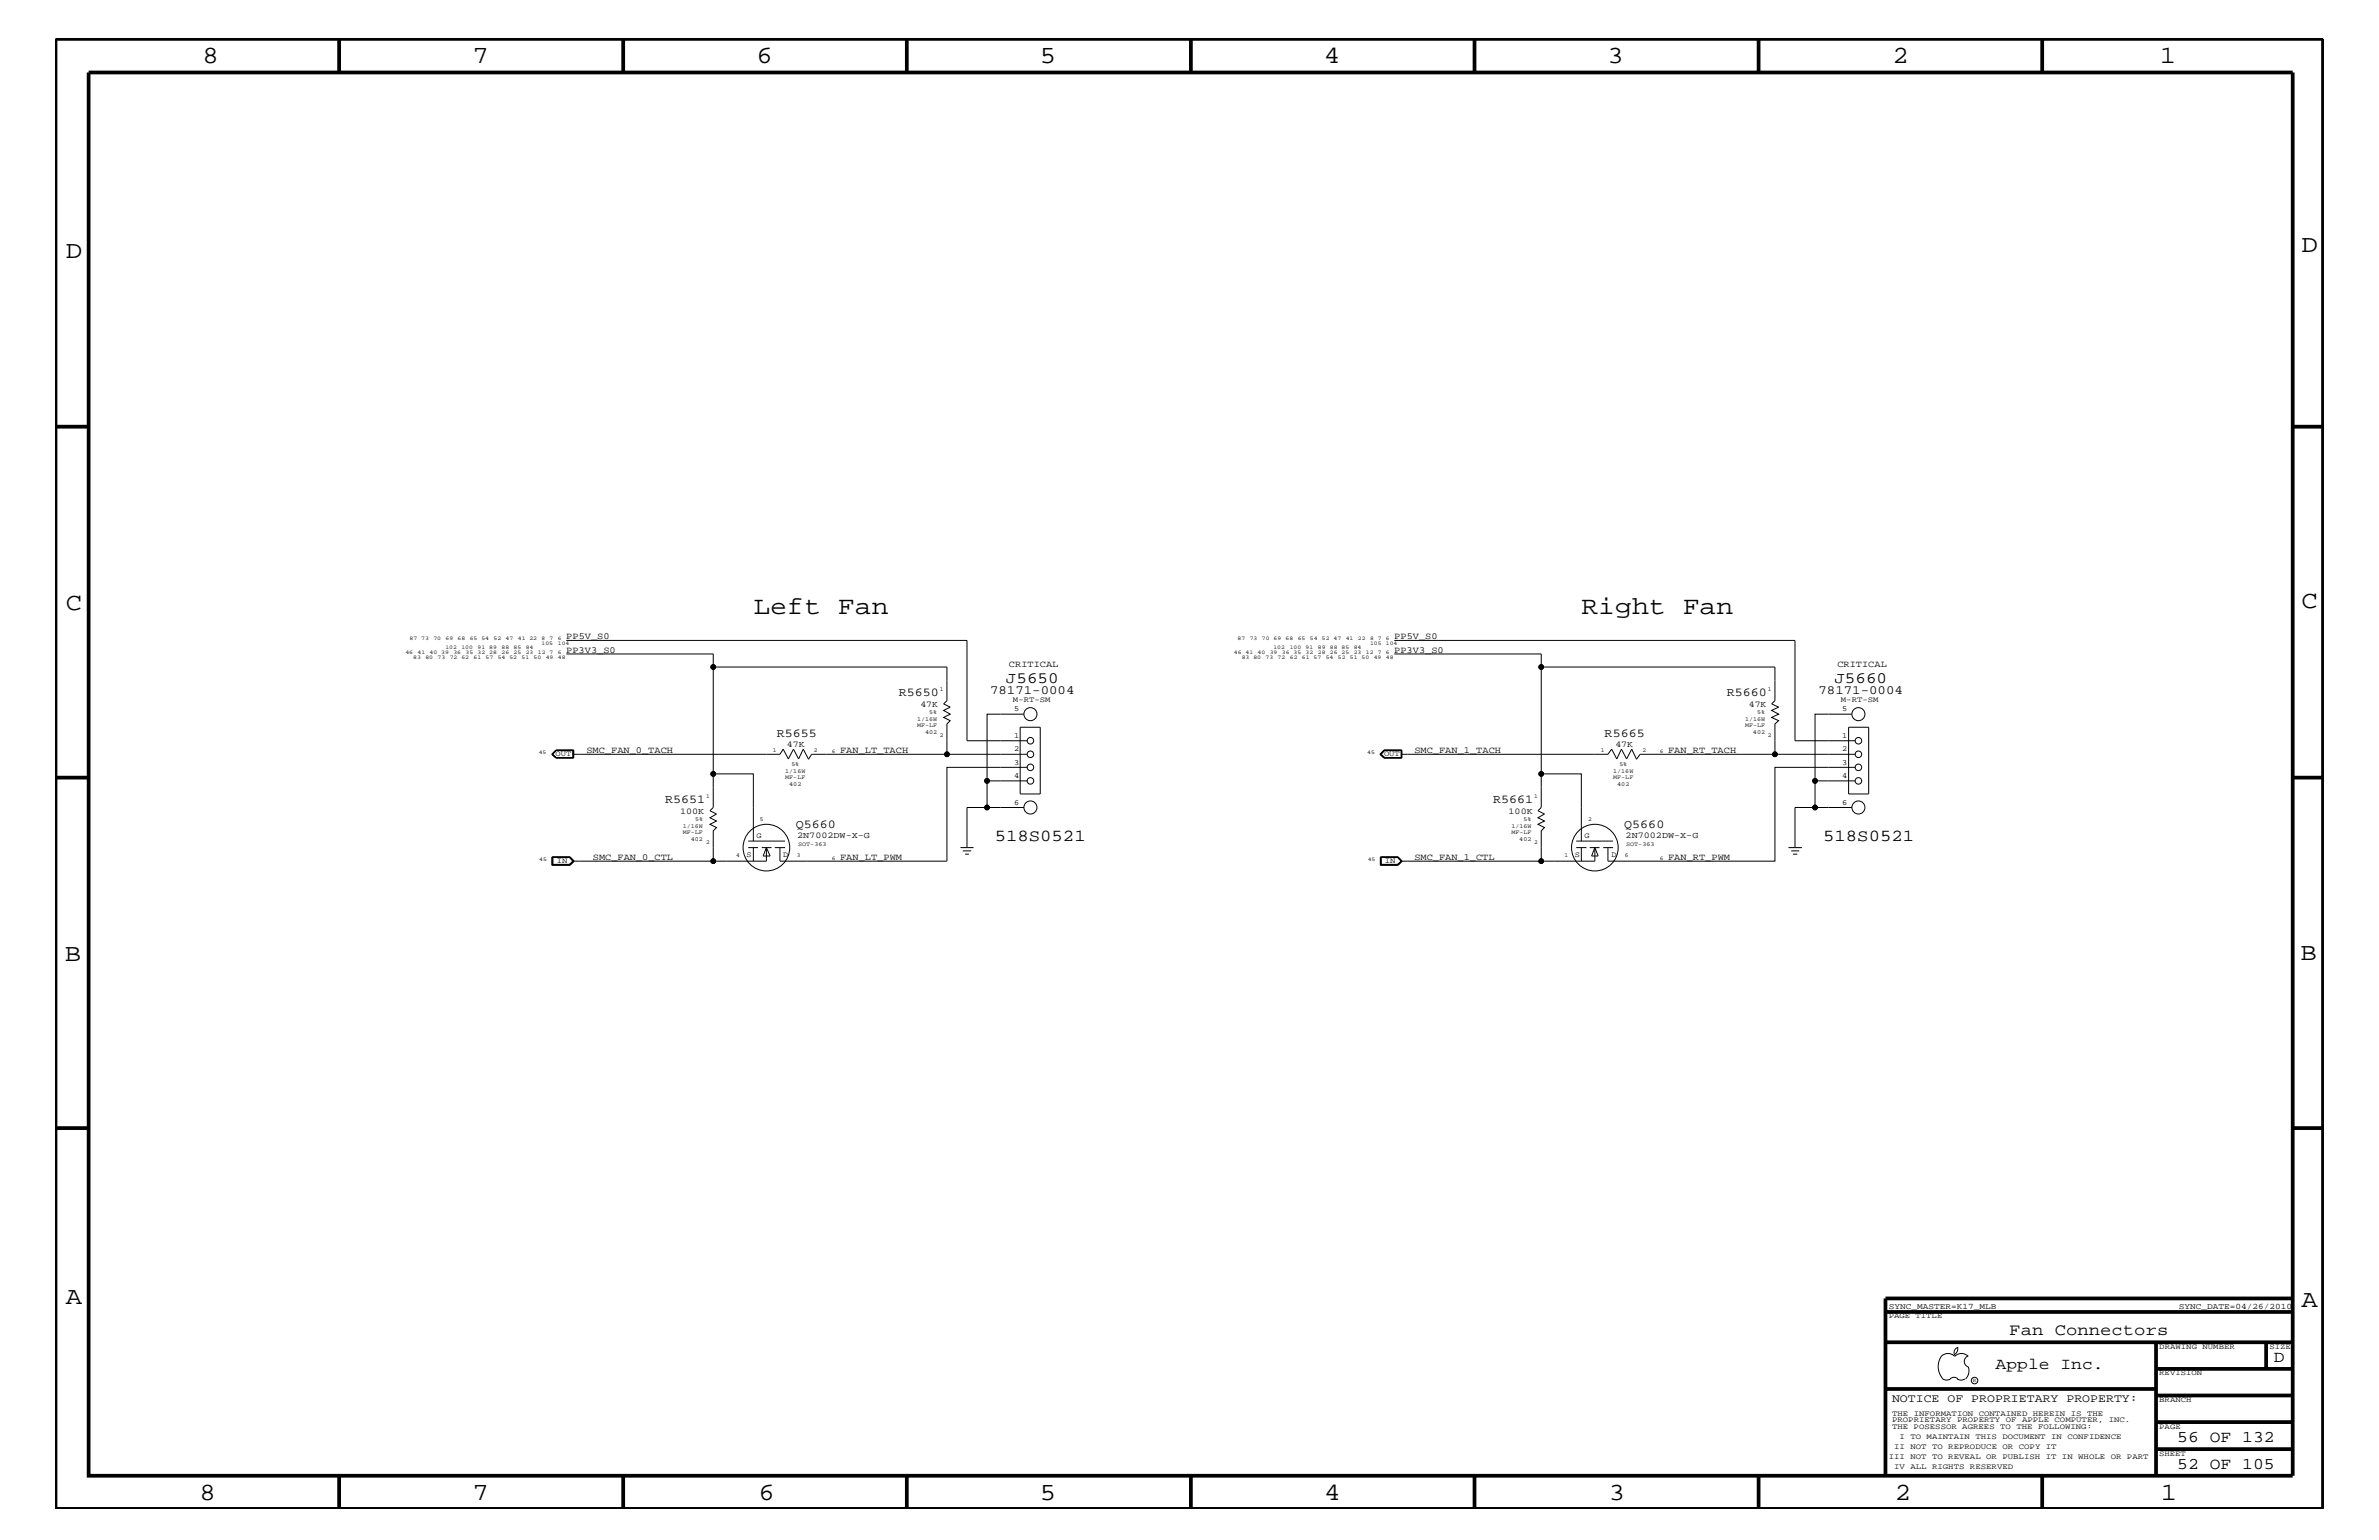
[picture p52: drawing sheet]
<svg xmlns="http://www.w3.org/2000/svg" width="432mm" height="279mm" viewBox="0 0 432 279" stroke-linecap="round" stroke-linejoin="round" font-family="sans-serif">
<defs><g id="words">
<g font-size="4.6">
<text x="136.7" y="111.4">Left Fan</text>
<text x="287" y="111.4">Right Fan</text>
</g>
<g font-size="4.5">
<text x="36.7" y="11.5">8</text>
<text x="85.8" y="11.5">7</text>
<text x="137.3" y="11.5">6</text>
<text x="188.7" y="11.5">5</text>
<text x="240.3" y="11.5">4</text>
<text x="291.8" y="11.5">3</text>
<text x="343.5" y="11.5">2</text>
<text x="392" y="11.5">1</text>
<text x="11.9" y="46.8">D</text>
<text x="417.7" y="45.7">D</text>
<text x="11.9" y="110.6">C</text>
<text x="417.7" y="110.3">C</text>
<text x="11.8" y="174.3">B</text>
<text x="417.6" y="174.2">B</text>
<text x="11.9" y="236.7">A</text>
<text x="417.7" y="237.1">A</text>
<text x="36.2" y="272.1">8</text>
<text x="85.8" y="272.1">7</text>
<text x="137.7" y="272.1">6</text>
<text x="188.7" y="272.1">5</text>
<text x="240.4" y="272.1">4</text>
<text x="292" y="272.1">3</text>
<text x="343.9" y="272.1">2</text>
<text x="392.2" y="272.1">1</text>
</g>
<g font-size="3">
<text x="180.6" y="152.6">518S0521</text>
<text x="330.9" y="152.6">518S0521</text>
<text x="364.7" y="242.3">Fan Connectors</text>
<text x="362.2" y="248.4">Apple Inc.</text>
<text x="412.7" y="247.1">D</text>
<text x="395.2" y="261.6">56 OF 132</text>
<text x="395.2" y="266.6">52 OF 105</text>
</g>
<g font-size="2.9">
<text x="182.6" y="124">J5650</text>
<text x="333" y="124">J5660</text>
</g>
<g font-size="2.3">
<text x="179.7" y="125.9">78171-0004</text>
<text x="330.1" y="125.9">78171-0004</text>
</g>
<g font-size="2.2">
<text x="163.2" y="126.4">R5650</text>
<text x="313.4" y="126.4">R5660</text>
<text x="141" y="133.8">R5655</text>
<text x="291.3" y="133.8">R5665</text>
<text x="120.7" y="145.7">R5651</text>
<text x="271" y="145.7">R5661</text>
<text x="144.4" y="150.1">Q5660</text>
<text x="294.8" y="150.1">Q5660</text>
</g>
<text font-size="2.1" x="343.4" y="254.4">NOTICE OF PROPRIETARY PROPERTY:</text>
<g font-size="1.7">
<text x="102.8" y="115.9">PP5V_S0</text>
<text x="102.8" y="118.4">PP3V3_S0</text>
<text x="253.1" y="115.9">PP5V_S0</text>
<text x="253.1" y="118.4">PP3V3_S0</text>
<text x="183.1" y="121">CRITICAL</text>
<text x="333.5" y="121">CRITICAL</text>
<text x="106.4" y="136.6">SMC_FAN_0_TACH</text>
<text x="152.5" y="136.6">FAN_LT_TACH</text>
<text x="256.7" y="136.6">SMC_FAN_1_TACH</text>
<text x="302.8" y="136.6">FAN_RT_TACH</text>
<text x="107.6" y="156">SMC_FAN_0_CTL</text>
<text x="152.5" y="156">FAN_LT_PWM</text>
<text x="256.7" y="156">SMC_FAN_1_CTL</text>
<text x="302.8" y="156">FAN_RT_PWM</text>
</g>
<g font-size="1.6">
<text x="167" y="128.2">47K</text>
<text x="317.4" y="128.2">47K</text>
<text x="142.8" y="135.5">47K</text>
<text x="293.2" y="135.5">47K</text>
<text x="123.4" y="147.6">100K</text>
<text x="273.8" y="147.6">100K</text>
<text x="144.7" y="152">2N7002DW-X-G</text>
<text x="295.1" y="152">2N7002DW-X-G</text>
</g>
<g font-size="1.5">
<text x="342.8" y="237.4">SYNC_MASTER=K17_MLB</text>
<text x="395.5" y="237.4">SYNC_DATE=04/26/2010</text>
</g>
<g font-size="1.4">
<text x="183.9" y="127.4">M-RT-SM</text>
<text x="184.1" y="129.1">5</text>
<text x="334.1" y="127.4">M-RT-SM</text>
<text x="334.3" y="129.1">5</text>
<text x="100.8" y="137.2">OUT</text>
<text x="184.1" y="133.9">1</text>
<text x="184.1" y="136.3">2</text>
<text x="251.2" y="137.2">OUT</text>
<text x="334.3" y="133.9">1</text>
<text x="334.3" y="136.3">2</text>
<text x="184.1" y="138.7">3</text>
<text x="184.1" y="141.2">4</text>
<text x="334.3" y="138.7">3</text>
<text x="334.3" y="141.2">4</text>
<text x="184.1" y="146">6</text>
<text x="334.3" y="146">6</text>
<text x="135.5" y="155.6">S</text>
<text x="137.3" y="152">G</text>
<text x="142.2" y="155.6">D</text>
<text x="285.8" y="155.6">S</text>
<text x="287.6" y="152">G</text>
<text x="292.5" y="155.6">D</text>
<text x="101.1" y="156.6">IN</text>
<text x="251.4" y="156.6">IN</text>
<text x="342.8" y="239.2">PAGE TITLE</text>
<text x="391.9" y="244.7">DRAWING NUMBER</text>
<text x="411.9" y="244.7">SIZE</text>
<text x="391.9" y="249.5">REVISION</text>
<text x="343.4" y="256.8">THE INFORMATION CONTAINED HEREIN IS THE</text>
<text x="391.9" y="254.4">BRANCH</text>
<text x="343.4" y="259.3">THE POSESSOR AGREES TO THE FOLLOWING:</text>
<text x="343.4" y="258">PROPRIETARY PROPERTY OF APPLE COMPUTER, INC.</text>
<text x="343.8" y="262.9">II NOT TO REPRODUCE OR COPY IT</text>
<text x="344.8" y="261.1">I TO MAINTAIN THIS DOCUMENT IN CONFIDENCE</text>
<text x="391.9" y="259.3">PAGE</text>
<text x="342.8" y="264.7">III NOT TO REVEAL OR PUBLISH IT IN WHOLE OR PART</text>
<text x="343.8" y="266.6">IV ALL RIGHTS RESERVED</text>
<text x="391.9" y="264.1">SHEET</text>
</g>
<g font-size="1.1">
<text x="170.6" y="125.3">1</text>
<text x="320.9" y="125.3">1</text>
<text x="166.5" y="131.9">MF-LF</text>
<text x="166.5" y="130.8">1/16W</text>
<text x="168.7" y="129.6">5%</text>
<text x="316.7" y="130.8">1/16W</text>
<text x="316.7" y="131.9">MF-LF</text>
<text x="318.9" y="129.6">5%</text>
<text x="140.3" y="136.4">1</text>
<text x="147.7" y="136.4">2</text>
<text x="167.9" y="133.2">402</text>
<text x="170.6" y="133.8">2</text>
<text x="290.6" y="136.4">1</text>
<text x="298.1" y="136.4">2</text>
<text x="318.2" y="133.2">402</text>
<text x="320.9" y="133.8">2</text>
<text x="142.5" y="141.4">MF-LF</text>
<text x="142.5" y="140.2">1/16W</text>
<text x="143.3" y="142.6">402</text>
<text x="143.6" y="139">5%</text>
<text x="292.8" y="140.2">1/16W</text>
<text x="292.8" y="141.4">MF-LF</text>
<text x="293.5" y="142.6">402</text>
<text x="293.9" y="139">5%</text>
<text x="126.2" y="149">5%</text>
<text x="128.2" y="144.7">1</text>
<text x="137.9" y="149">5</text>
<text x="276.5" y="149">5%</text>
<text x="278.5" y="144.7">1</text>
<text x="288.3" y="149">2</text>
<text x="124" y="150.1">1/16W</text>
<text x="124" y="151.3">MF-LF</text>
<text x="125.4" y="152.6">402</text>
<text x="128.2" y="153.2">2</text>
<text x="133.6" y="155.6">4</text>
<text x="144.6" y="155.6">3</text>
<text x="144.9" y="153.4">SOT-363</text>
<text x="274.3" y="150.1">1/16W</text>
<text x="274.3" y="151.3">MF-LF</text>
<text x="275.8" y="152.6">402</text>
<text x="278.5" y="153.2">2</text>
<text x="284" y="155.6">1</text>
<text x="294.9" y="155.6">6</text>
<text x="295.1" y="153.4">SOT-363</text>
</g>
<g font-size="1">
<text x="73.6" y="118.6">46</text>
<text x="74.3" y="116.2">87 73</text>
<text x="75" y="119.5">83</text>
<text x="75.8" y="118.6">41</text>
<text x="77.2" y="119.5">80</text>
<text x="78" y="118.6">40 39</text>
<text x="78.7" y="116.2">70</text>
<text x="79.4" y="119.5">73</text>
<text x="80.9" y="117.7">102</text>
<text x="80.9" y="116.2">69</text>
<text x="81.6" y="119.5">72 62</text>
<text x="82.3" y="118.6">36</text>
<text x="83.1" y="116.2">68</text>
<text x="83.7" y="117.7">100</text>
<text x="84.5" y="118.6">35</text>
<text x="85.3" y="116.2">65 54</text>
<text x="85.9" y="119.5">61</text>
<text x="86.7" y="118.6">32 28</text>
<text x="86.7" y="117.7">91 89</text>
<text x="88.1" y="119.5">57</text>
<text x="89.6" y="116.2">52</text>
<text x="90.3" y="119.5">54 52</text>
<text x="91" y="118.6">26</text>
<text x="91" y="117.7">88</text>
<text x="91.8" y="116.2">47</text>
<text x="93.2" y="118.6">25</text>
<text x="93.2" y="117.7">85</text>
<text x="94" y="116.2">41 22</text>
<text x="94.7" y="119.5">51</text>
<text x="95.4" y="118.6">23</text>
<text x="95.4" y="117.7">84</text>
<text x="96.9" y="119.5">50</text>
<text x="97.6" y="118.6">12 7</text>
<text x="98.3" y="116.2">8</text>
<text x="98.3" y="117">105</text>
<text x="99.1" y="119.5">49</text>
<text x="99.7" y="116.2">7</text>
<text x="101.3" y="116.2">6</text>
<text x="101.3" y="119.5">48</text>
<text x="101.3" y="117">104</text>
<text x="101.3" y="118.6">6</text>
<text x="223.9" y="118.6">46 41</text>
<text x="224.6" y="116.2">87</text>
<text x="225.4" y="119.5">83 80</text>
<text x="226.8" y="116.2">73</text>
<text x="228.3" y="118.6">40</text>
<text x="229" y="116.2">70 69</text>
<text x="229.7" y="119.5">73</text>
<text x="230.5" y="118.6">39</text>
<text x="231.1" y="117.7">102</text>
<text x="231.9" y="119.5">72</text>
<text x="232.7" y="118.6">36 35</text>
<text x="233.3" y="116.2">68</text>
<text x="234.1" y="117.7">100</text>
<text x="234.1" y="119.5">62</text>
<text x="235.5" y="116.2">65</text>
<text x="236.3" y="119.5">61 57</text>
<text x="237" y="118.6">32</text>
<text x="237" y="117.7">91</text>
<text x="237.7" y="116.2">54</text>
<text x="239.2" y="118.6">28</text>
<text x="239.2" y="117.7">89</text>
<text x="239.9" y="116.2">52 47</text>
<text x="240.6" y="119.5">54</text>
<text x="241.4" y="118.6">26 25</text>
<text x="241.4" y="117.7">88 85</text>
<text x="242.8" y="119.5">52</text>
<text x="244.3" y="116.2">41</text>
<text x="245" y="119.5">51 50</text>
<text x="245.7" y="118.6">23</text>
<text x="245.7" y="117.7">84</text>
<text x="246.5" y="116.2">22</text>
<text x="247.9" y="118.6">12</text>
<text x="248.7" y="117">105</text>
<text x="248.7" y="116.2">8</text>
<text x="249.3" y="119.5">49</text>
<text x="250.1" y="118.6">7</text>
<text x="250.1" y="116.2">7</text>
<text x="251.5" y="118.6">6</text>
<text x="251.5" y="119.5">48</text>
<text x="251.5" y="117">104</text>
<text x="251.5" y="116.2">6</text>
<text x="97.8" y="136.8">45</text>
<text x="151" y="136.6">6</text>
<text x="248.2" y="136.8">45</text>
<text x="301.2" y="136.6">6</text>
<text x="151" y="156">6</text>
<text x="301.2" y="156">6</text>
<text x="97.9" y="156.2">45</text>
<text x="248.2" y="156.2">45</text>
<text x="358.1" y="250.7">R</text>
</g>
</g></defs>
<g fill="none" stroke="#000" stroke-width=".18">
<path d="M102.8 116.2h72.7v18.2h10.9M102.8 118.6h26.7v21.8M253.1 118.6h26.6v2.4h42.5v6.1l-.6 .6 1.2 .6-1.2 .6 1.2 .7-1.2 .6 1.2 .6-.6 .5v5.5h14.5M253.1 116.2h72.7v18.2h10.9M100.2 136.8l.7-.7h3.2v1.4h-3.2zM100.9 137.4h3.2M100.9 136.2l-.7 .6 .7 .6M100.9 136.2h3.2M100.9 136.2l-.6 .6 .6 .6M104 136.8h37.6l.6-.9 .9 1.8 .9-1.8 .9 1.8 .9-1.8 .9 1.8M104 136.2v1.2M104.1 136.1v1.4"/>
<path d="M129.5 121h42.4v6.1l-.6 .6 1.2 .6-1.2 .6 1.2 .7-1.2 .6 1.2 .6-.6 .5v5.5h14.5M171.9 136.8h-24.6l-.6 1M185.2 131.9h3.6v12.1h-3.6zM185.8 129.6h-6.6v12.1M186.4 139.2h-14.5v17h-30.3v-2.4M251.2 136.1h3.2v1.4h-3.2M251.2 136.1l-.8 .7 .8 .7M251.2 136.1l-.7 .7 .7 .7M251.3 136.2h3v1.2h-3M251.3 136.2l-.7 .6 .7 .6M251.3 136.2l-.6 .6 .6 .6M254.3 136.8h37.5l.7-.9 1 1.8 .8-1.8 .9 1.8 1-1.8 .8 1.8"/>
<path d="M279.7 121v19.4h7.3v12.2M322.2 136.8h-24.5l-.7 1M335.5 131.9h3.7v12.1h-3.7zM336.1 129.6h-6.7v12.1M336.7 139.2h-14.5v17h-30.4v-2.4M100.2 155.5h3.3l.7 .7-.7 .8h-3.3zM100.2 155.5v1.4h3.3l.6-.7-.6-.7M103.4 155.6h-3.1v1.2h3.1M103.4 155.6l.7 .6-.7 .6M103.4 155.6l.6 .6M104 156.2l-.6 .6M135.8 153.8h1.8"/>
<path d="M135.8 152.6h6.7M136.7 152.6v-12.2h-7.2v6.1l-.6 .6 1.1 .6-1.1 .7 1.1 .6-1.1 .5 1.1 .6-.5 .6v5.5h-25.5M136.7 153.8v2.4M138.3 153.8h1.7M139.1 153.8v2.4h-9.6M139.1 153.8l.7 1.5h-1.3zM140.6 153.8h1.9M174.3 153.8h2.4M174.8 154.4h1.5M175.2 155h.7M179.2 146.5h-3.7v7.3M186.4 141.7h-7.2v4.8h6.6"/>
<path d="M250.5 155.5h3.2l.8 .7-.8 .8h-3.2zM250.6 155.5v1.4h3.1l.7-.7-.7-.7M250.6 155.6h3.1l.6 .6M250.7 155.6v1.2M253.7 155.6l.6 .6M254.3 156.2l-.6 .6h-3.1M254.3 156.2l-.6 .6M279.7 140.4v6.1l-.6 .6 1.2 .6-1.2 .7 1.2 .6-1.2 .5 1.2 .6-.6 .6v5.5h-25.4M286.1 153.8h1.9M286.1 152.6h6.7M287 153.8v2.4M288.5 153.8h1.8"/>
<path d="M289.5 153.8v2.4h-9.8M289.5 153.8l.6 1.5h-1.2zM291 153.8h1.8M324.6 153.8h2.5M325.1 154.4h1.5M325.5 155h.7M329.4 146.5h-3.6v7.3M336.7 141.7h-7.3v4.8h6.7M352.3 246.1a1.69 1.69 0 0 1 2.5 0 1.72 1.72 0 0 1 2.4 0M352.4 246a3.2 3.2 0 0 0 .4 4.3l.8 .1 .4-.2M354 250.2l.7-.3 .7 .3M355.2 250.2l.7 .2 .7-.2"/>
<path d="M355.3 244.4v.3a1.18 1.18 0 0 1-.6 1.1M355.4 244.4a.99 .99 0 0 0-.6 1.4M357.2 246a1.04 1.04 0 0 0-.7 1 1.04 1.04 0 0 0 .7 1M357.3 248l.1 .7a2.11 2.11 0 0 1-.6 1.5"/>
<circle cx="129.5" cy="121" r=".42"/>
<circle cx="171.9" cy="136.8" r=".42"/>
<circle cx="187" cy="129.6" r="1.19"/>
<circle cx="187" cy="134.4" r=".59"/>
<circle cx="187" cy="136.8" r=".59"/>
<circle cx="187" cy="139.2" r=".59"/>
<circle cx="279.7" cy="121" r=".42"/>
<circle cx="322.2" cy="136.8" r=".42"/>
<circle cx="337.3" cy="129.6" r="1.19"/>
<circle cx="337.3" cy="134.4" r=".59"/>
<circle cx="337.3" cy="136.8" r=".59"/>
<circle cx="337.3" cy="139.2" r=".59"/>
<circle cx="129.5" cy="156.2" r=".42"/>
<circle cx="129.5" cy="140.4" r=".42"/>
<circle cx="139.1" cy="153.8" r="4.2"/>
<circle cx="179.2" cy="146.5" r=".42"/>
<circle cx="179.2" cy="141.7" r=".42"/>
<circle cx="187" cy="146.5" r="1.19"/>
<circle cx="187" cy="141.7" r=".59"/>
<circle cx="279.7" cy="156.2" r=".42"/>
<circle cx="279.7" cy="140.4" r=".42"/>
<circle cx="289.5" cy="153.8" r="4.2"/>
<circle cx="329.4" cy="146.5" r=".42"/>
<circle cx="329.4" cy="141.7" r=".42"/>
<circle cx="337.3" cy="146.5" r="1.19"/>
<circle cx="337.3" cy="141.7" r=".59"/>
<circle cx="358.4" cy="250.5" r=".59"/>
</g>
<g fill="none" stroke="#000" stroke-width=".68" stroke-linecap="butt">
<path d="M10.1 7.1h411.5v266.7h-411.5zM16.1 13.2h400v254.5h-400zM61.6 7.1v6.1M113.1 7.1v6.1M164.6 7.1v6.1M216.2 7.1v6.1M267.6 7.1v6.1M319.2 7.1v6.1M370.7 7.1v6.1M10.1 77.4h6M416.1 77.4h5.5M10.1 141.1h6"/>
<path d="M416.1 141.1h5.5M10.1 204.7h6M416.1 204.7h5.5M342.2 238h73.9M416.1 235.6h-73.9v32.1M342.2 243.5h73.9M342.2 252h49.1M391.3 243.5v24.2M391.3 258h24.8M391.3 253.2h24.8M391.3 248.4h24.8M411.3 243.5v4.9"/>
<path d="M61.6 267.7v6.1M113.1 267.7v6.1M164.6 267.7v6.1M216.2 268v5.8M267.6 267.7v6.1M319.2 267.7v6.1M370.7 267.7v6.1M391.3 262.9h24.8"/>
</g>
<g fill="#000">
<circle cx="129.5" cy="121" r=".42"/>
<circle cx="171.9" cy="136.8" r=".42"/>
<circle cx="279.7" cy="121" r=".42"/>
<circle cx="322.2" cy="136.8" r=".42"/>
<circle cx="129.5" cy="156.2" r=".42"/>
<circle cx="129.5" cy="140.4" r=".42"/>
<circle cx="179.2" cy="146.5" r=".42"/>
<circle cx="179.2" cy="141.7" r=".42"/>
<circle cx="279.7" cy="156.2" r=".42"/>
<circle cx="279.7" cy="140.4" r=".42"/>
<circle cx="329.4" cy="146.5" r=".42"/>
<circle cx="329.4" cy="141.7" r=".42"/>
</g>
<use href="#words"/>
</svg>
